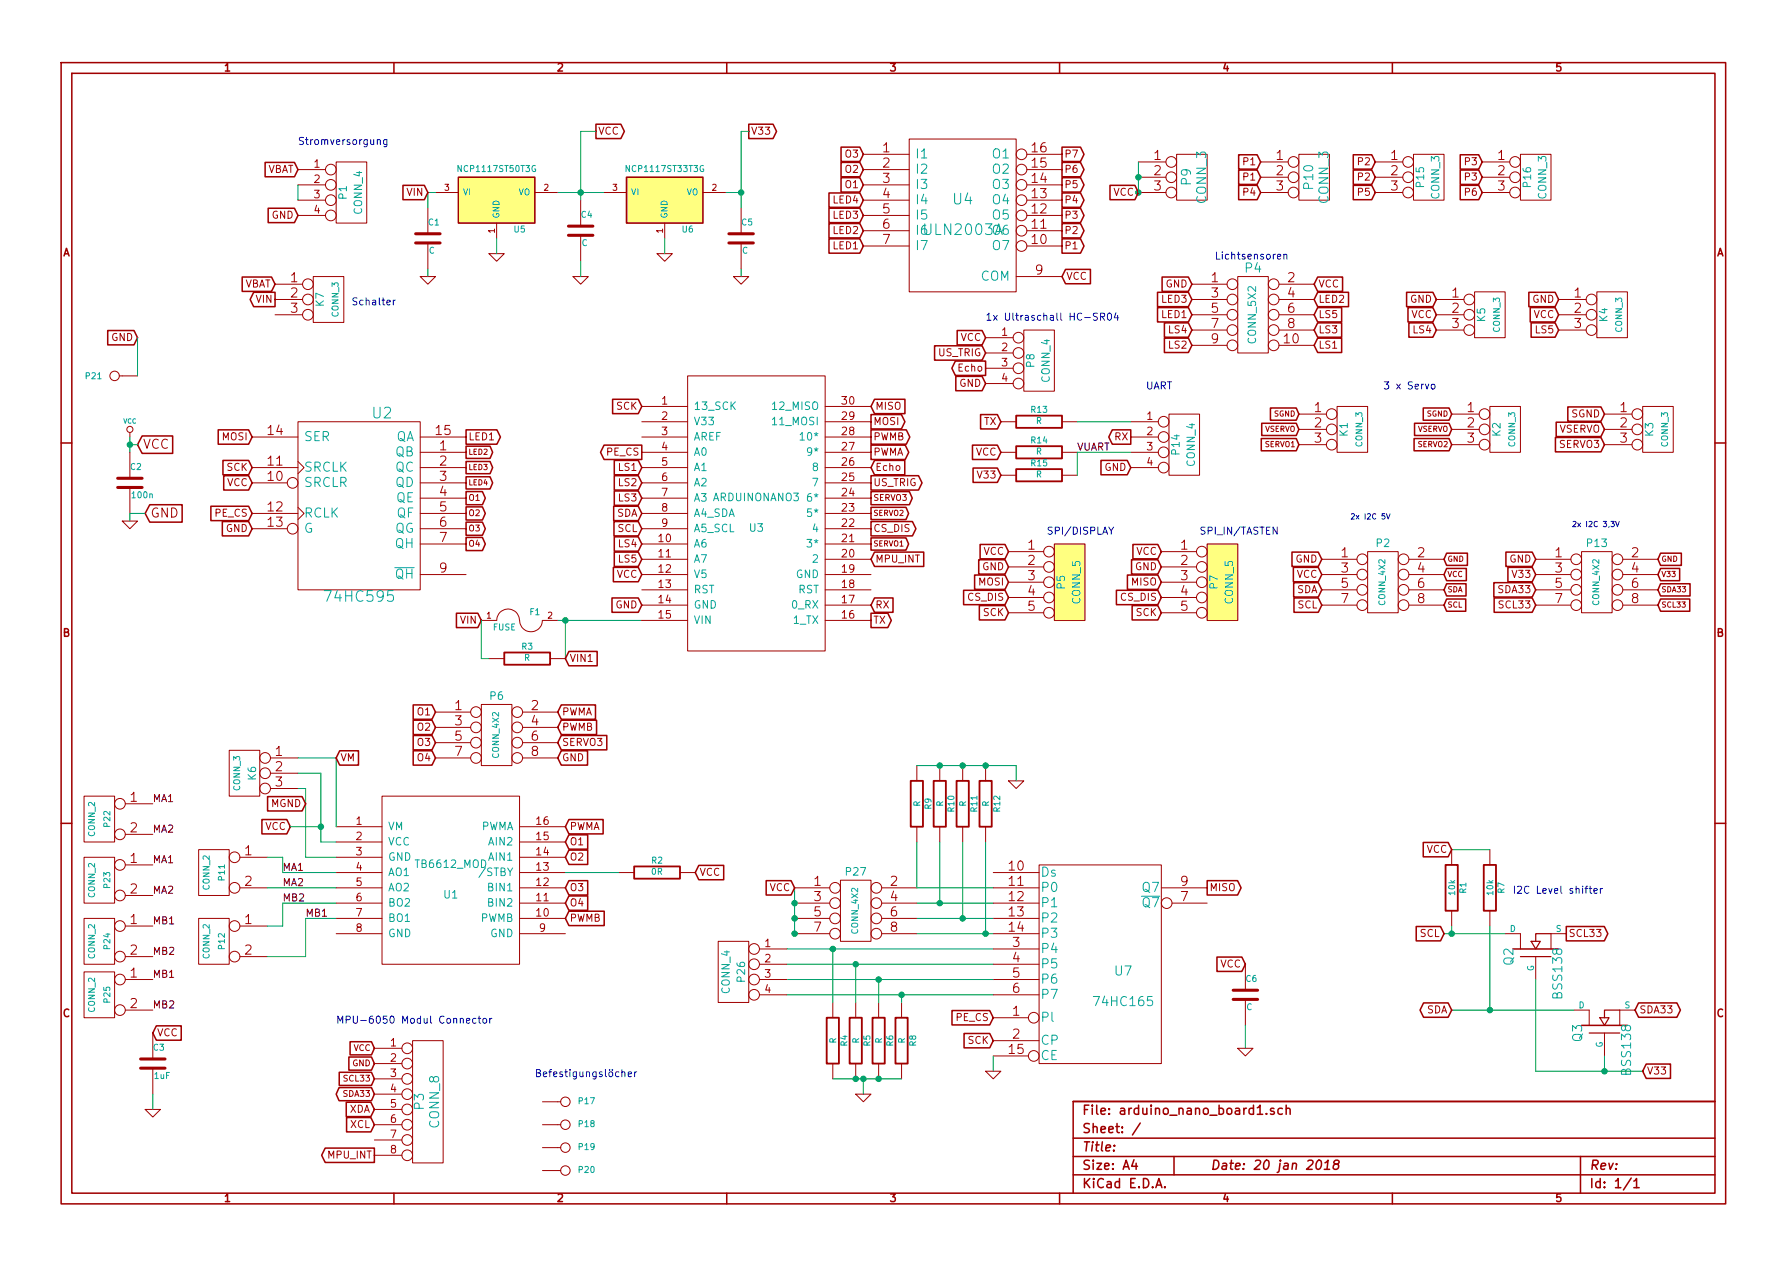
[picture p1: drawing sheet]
<svg xmlns="http://www.w3.org/2000/svg" width="297mm" height="210mm" viewBox="0 0 297 210" stroke-linecap="round" stroke-linejoin="round" font-family="sans-serif">
<defs><g id="words">
<g font-size="2.5" fill="#00a0a0">
<text x="158.4" y="34.1">U4</text>
<text x="153.8" y="39.2">ULN2003A</text>
<text x="61.9" y="69.6">U2</text>
<text x="54.5" y="100.1">74HC595</text>
</g>
<g font-size="2.1" fill="#a00000">
<text x="146.7" y="25.4">1</text>
<text x="146.7" y="27.9">2</text>
<text x="171.6" y="27.9">15</text>
<text x="171.6" y="25.4">16</text>
<text x="191.8" y="26.7">1</text>
<text x="191.8" y="29.2">2</text>
<text x="212.1" y="26.7">1</text>
<text x="212.1" y="29.2">2</text>
<text x="231.2" y="26.7">1</text>
<text x="231.2" y="29.2">2</text>
<text x="249" y="26.7">1</text>
<text x="249" y="29.2">2</text>
<text x="146.7" y="30.5">3</text>
<text x="146.7" y="33">4</text>
<text x="146.7" y="35.6">5</text>
<text x="171.6" y="35.6">12</text>
<text x="171.6" y="33">13</text>
<text x="171.6" y="30.5">14</text>
<text x="191.8" y="31.7">3</text>
<text x="212.1" y="31.7">3</text>
<text x="231.2" y="31.7">3</text>
<text x="249" y="31.7">3</text>
<text x="146.7" y="38.1">6</text>
<text x="146.7" y="40.6">7</text>
<text x="171.6" y="40.6">10</text>
<text x="171.6" y="38.1">11</text>
<text x="48.3" y="47">1</text>
<text x="172.1" y="45.7">9</text>
<text x="201.3" y="47">1</text>
<text x="214" y="47">2</text>
<text x="48.3" y="49.5">2</text>
<text x="48.3" y="52.1">3</text>
<text x="201.3" y="49.5">3</text>
<text x="201.3" y="52.1">5</text>
<text x="214" y="49.5">4</text>
<text x="214" y="52.1">6</text>
<text x="241.4" y="49.5">1</text>
<text x="241.4" y="52.1">2</text>
<text x="261.7" y="49.5">1</text>
<text x="261.7" y="52.1">2</text>
<text x="201.3" y="54.6">7</text>
<text x="201.3" y="57.1">9</text>
<text x="213.5" y="57.1">10</text>
<text x="214" y="54.6">8</text>
<text x="241.4" y="54.6">3</text>
<text x="261.7" y="54.6">3</text>
<text x="218.5" y="68.6">1</text>
<text x="218.5" y="71.1">2</text>
<text x="243.9" y="68.6">1</text>
<text x="243.9" y="71.1">2</text>
<text x="269.3" y="68.6">1</text>
<text x="269.3" y="71.1">2</text>
<text x="23.8" y="74.7">VCC</text>
<text x="44.6" y="77.5">11</text>
<text x="44.6" y="72.4">14</text>
<text x="72.5" y="72.4">15</text>
<text x="73.1" y="74.9">1</text>
<text x="73.1" y="77.5">2</text>
<text x="218.5" y="73.7">3</text>
<text x="243.9" y="73.7">3</text>
<text x="269.3" y="73.7">3</text>
<text x="44.6" y="80">10</text>
<text x="73.1" y="80">3</text>
<text x="73.1" y="82.5">4</text>
<text x="25" y="86.1">GND</text>
<text x="44.6" y="85.1">12</text>
<text x="44.6" y="87.6">13</text>
<text x="73.1" y="85.1">5</text>
<text x="73.1" y="87.6">6</text>
<text x="73.1" y="90.2">7</text>
<text x="73.1" y="95.2">9</text>
<text x="170.9" y="91.4">1</text>
<text x="170.9" y="94">2</text>
<text x="196.3" y="91.4">1</text>
<text x="196.3" y="94">2</text>
<text x="222.9" y="92.7">1</text>
<text x="222.9" y="95.2">3</text>
<text x="235.6" y="92.7">2</text>
<text x="235.6" y="95.2">4</text>
<text x="258.5" y="92.7">1</text>
<text x="258.5" y="95.2">3</text>
<text x="271.2" y="92.7">2</text>
<text x="271.2" y="95.2">4</text>
<text x="170.9" y="96.5">3</text>
<text x="170.9" y="99.1">4</text>
<text x="170.9" y="101.6">5</text>
<text x="196.3" y="96.5">3</text>
<text x="196.3" y="99.1">4</text>
<text x="196.3" y="101.6">5</text>
<text x="222.9" y="97.8">5</text>
<text x="222.9" y="100.3">7</text>
<text x="235.6" y="97.8">6</text>
<text x="235.6" y="100.3">8</text>
<text x="258.5" y="97.8">5</text>
<text x="258.5" y="100.3">7</text>
<text x="271.2" y="97.8">6</text>
<text x="271.2" y="100.3">8</text>
<text x="75.6" y="118.1">1</text>
<text x="88.3" y="118.1">2</text>
<text x="45.8" y="125.7">1</text>
<text x="75.6" y="120.6">3</text>
<text x="75.6" y="123.2">5</text>
<text x="75.6" y="125.7">7</text>
<text x="88.3" y="120.6">4</text>
<text x="88.3" y="123.2">6</text>
<text x="88.3" y="125.7">8</text>
<text x="45.8" y="128.3">2</text>
<text x="45.8" y="130.8">3</text>
<text x="21.6" y="133.3">1</text>
<text x="21.6" y="143.5">1</text>
<text x="21.6" y="138.4">2</text>
<text x="40.7" y="142.2">1</text>
<text x="21.6" y="148.6">2</text>
<text x="40.7" y="147.3">2</text>
<text x="135.3" y="147.3">1</text>
<text x="135.3" y="149.9">3</text>
<text x="148" y="147.3">2</text>
<text x="148" y="149.9">4</text>
<text x="167.7" y="144.8">10</text>
<text x="167.7" y="147.3">11</text>
<text x="167.7" y="149.9">12</text>
<text x="196.3" y="149.9">7</text>
<text x="196.3" y="147.3">9</text>
<text x="21.6" y="153.7">1</text>
<text x="40.7" y="153.7">1</text>
<text x="135.3" y="152.4">5</text>
<text x="135.3" y="154.9">7</text>
<text x="148" y="152.4">6</text>
<text x="148" y="154.9">8</text>
<text x="167.7" y="152.4">13</text>
<text x="167.7" y="154.9">14</text>
<text x="21.6" y="158.7">2</text>
<text x="40.7" y="158.7">2</text>
<text x="168.3" y="157.5">3</text>
<text x="168.3" y="160">4</text>
<text x="21.6" y="162.6">1</text>
<text x="21.6" y="167.6">2</text>
<text x="168.3" y="162.6">5</text>
<text x="168.3" y="165.1">6</text>
<text x="168.3" y="168.9">1</text>
<text x="168.3" y="172.7">2</text>
<text x="167.7" y="175.3">15</text>
<text x="179.9" y="185.4">File: arduino_nano_board1.sch</text>
<text x="179.9" y="191.5">Title:</text>
<text x="179.9" y="188.4">Sheet: /</text>
<text x="179.9" y="197.6">KiCad E.D.A.</text>
<text x="179.9" y="194.5">Size: A4</text>
<text x="201.2" y="194.5">Date: 20 jan 2018</text>
<text x="264.2" y="194.5">Rev:</text>
<text x="264.2" y="197.6">Id: 1/1</text>
</g>
<g font-size="2.1" fill="#00a0a0">
<text x="152.1" y="26.4">I1</text>
<text x="152.1" y="29">I2</text>
<text x="165.1" y="29">O2</text>
<text x="165.1" y="26.4">O1</text>
<text x="152.1" y="31.5">I3</text>
<text x="152.1" y="34">I4</text>
<text x="165.1" y="34">O4</text>
<text x="165.1" y="31.5">O3</text>
<text x="198" y="30.7" transform="rotate(-90 198 30.7)">P9</text>
<text x="200.6" y="33.8" transform="rotate(-90 200.6 33.8)">CONN_3</text>
<text x="218.4" y="31.3" transform="rotate(-90 218.4 31.3)">P10</text>
<text x="220.9" y="33.8" transform="rotate(-90 220.9 33.8)">CONN_3</text>
<text x="152.1" y="36.6">I5</text>
<text x="152.1" y="39.1">I6</text>
<text x="152.1" y="41.7">I7</text>
<text x="165.1" y="41.7">O7</text>
<text x="165.1" y="39.1">O6</text>
<text x="165.1" y="36.6">O5</text>
<text x="162.9" y="46.7">COM</text>
<text x="207" y="45.4">P4</text>
<text x="50.5" y="73.4">SER</text>
<text x="65.7" y="75.9">QB</text>
<text x="65.7" y="73.4">QA</text>
<text x="50.5" y="81">SRCLR</text>
<text x="50.5" y="78.5">SRCLK</text>
<text x="65.7" y="78.5">QC</text>
<text x="65.7" y="81">QD</text>
<text x="65.8" y="83.6">QE</text>
<text x="50.5" y="86.1">RCLK</text>
<text x="50.5" y="88.6">G</text>
<text x="65.5" y="88.6">QG</text>
<text x="65.9" y="86.1">QF</text>
<text x="65.7" y="91.2">QH</text>
<text x="65.7" y="96.3">QH</text>
<text x="173" y="145.8">Ds</text>
<text x="173" y="148.3">P0</text>
<text x="190" y="148.3">Q7</text>
<text x="173" y="150.9">P1</text>
<text x="173" y="153.4">P2</text>
<text x="173" y="156">P3</text>
<text x="190" y="150.9">Q7</text>
<text x="173" y="158.5">P4</text>
<text x="173" y="161">P5</text>
<text x="251.6" y="160.4" transform="rotate(-90 251.6 160.4)">Q2</text>
<text x="173" y="163.6">P6</text>
<text x="173" y="166.1">P7</text>
<text x="182.2" y="167.3">74HC165</text>
<text x="185.3" y="162.2">U7</text>
<text x="259.8" y="165.8" transform="rotate(-90 259.8 165.8)">BSS138</text>
<text x="173" y="169.9">Pl</text>
<text x="173" y="173.7">CP</text>
<text x="263.1" y="173.1" transform="rotate(-90 263.1 173.1)">Q3</text>
<text x="173" y="176.3">CE</text>
<text x="271.2" y="178.5" transform="rotate(-90 271.2 178.5)">BSS138</text>
<text x="70.5" y="184.4" transform="rotate(-90 70.5 184.4)">P3</text>
<text x="73.1" y="187.4" transform="rotate(-90 73.1 187.4)">CONN_8</text>
</g>
<g font-size="1.8" fill="#a00000">
<text x="37.3" y="11.9">1</text>
<text x="92.7" y="11.9">2</text>
<text x="148" y="11.9">3</text>
<text x="203.3" y="11.9">4</text>
<text x="258.6" y="11.9">5</text>
<text x="52.2" y="27.9">1</text>
<text x="52.2" y="30.5">2</text>
<text x="52.2" y="33">3</text>
<text x="52.2" y="35.6">4</text>
<text x="10.4" y="42.7">A</text>
<text x="285.3" y="42.7">A</text>
<text x="166.5" y="55.9">1</text>
<text x="166.5" y="58.4">2</text>
<text x="166.5" y="61">3</text>
<text x="166.5" y="63.5">4</text>
<text x="110" y="67.3">1</text>
<text x="110" y="69.8">2</text>
<text x="140" y="67.3">30</text>
<text x="140" y="69.8">29</text>
<text x="190.7" y="69.8">1</text>
<text x="110" y="72.4">3</text>
<text x="110" y="74.9">4</text>
<text x="110" y="77.5">5</text>
<text x="140" y="77.5">26</text>
<text x="140" y="74.9">27</text>
<text x="140" y="72.4">28</text>
<text x="190.7" y="72.4">2</text>
<text x="190.7" y="74.9">3</text>
<text x="190.7" y="77.5">4</text>
<text x="110" y="80">6</text>
<text x="110" y="82.5">7</text>
<text x="140" y="82.5">24</text>
<text x="140" y="80">25</text>
<text x="110" y="85.1">8</text>
<text x="110" y="87.6">9</text>
<text x="140" y="87.6">22</text>
<text x="140" y="85.1">23</text>
<text x="109.5" y="90.2">10</text>
<text x="109.5" y="92.7">11</text>
<text x="109.5" y="95.2">12</text>
<text x="140" y="92.7">20</text>
<text x="140" y="90.2">21</text>
<text x="140" y="95.2">19</text>
<text x="109.5" y="97.8">13</text>
<text x="109.5" y="100.3">14</text>
<text x="140" y="100.3">17</text>
<text x="140" y="97.8">18</text>
<text x="10.4" y="105.9">B</text>
<text x="109.5" y="102.9">15</text>
<text x="140" y="102.9">16</text>
<text x="285.3" y="105.9">B</text>
<text x="59.2" y="137.2">1</text>
<text x="89.2" y="137.2">16</text>
<text x="59.2" y="139.7">2</text>
<text x="59.2" y="142.2">3</text>
<text x="89.2" y="142.2">14</text>
<text x="89.2" y="139.7">15</text>
<text x="59.2" y="144.8">4</text>
<text x="59.2" y="147.3">5</text>
<text x="59.2" y="149.9">6</text>
<text x="89.2" y="149.9">11</text>
<text x="89.2" y="147.3">12</text>
<text x="89.2" y="144.8">13</text>
<text x="59.2" y="152.4">7</text>
<text x="59.2" y="154.9">8</text>
<text x="89.2" y="152.4">10</text>
<text x="89.7" y="154.9">9</text>
<text x="127.2" y="157.5">1</text>
<text x="127.2" y="160">2</text>
<text x="127.2" y="162.6">3</text>
<text x="127.2" y="165.1">4</text>
<text x="10.4" y="169.1">C</text>
<text x="64.9" y="174">1</text>
<text x="285.3" y="169.1">C</text>
<text x="64.9" y="176.5">2</text>
<text x="64.9" y="179.1">3</text>
<text x="64.9" y="181.6">4</text>
<text x="64.9" y="184.1">5</text>
<text x="64.9" y="186.7">6</text>
<text x="64.9" y="189.2">7</text>
<text x="64.9" y="191.8">8</text>
<text x="37.3" y="199.8">1</text>
<text x="92.7" y="199.8">2</text>
<text x="148" y="199.8">3</text>
<text x="203.3" y="199.8">4</text>
<text x="258.6" y="199.8">5</text>
</g>
<g font-size="1.8" fill="#00a0a0">
<text x="57.7" y="33.1" transform="rotate(-90 57.7 33.1)">P1</text>
<text x="60.2" y="35.6" transform="rotate(-90 60.2 35.6)">CONN_4</text>
<text x="236.8" y="31" transform="rotate(-90 236.8 31)">P15</text>
<text x="239.3" y="33" transform="rotate(-90 239.3 33)">CONN_3</text>
<text x="254.6" y="31" transform="rotate(-90 254.6 31)">P16</text>
<text x="257.1" y="33" transform="rotate(-90 257.1 33)">CONN_3</text>
<text x="53.9" y="50.9" transform="rotate(-90 53.9 50.9)">K7</text>
<text x="246.9" y="53.4" transform="rotate(-90 246.9 53.4)">K5</text>
<text x="267.3" y="53.4" transform="rotate(-90 267.3 53.4)">K4</text>
<text x="208.8" y="57" transform="rotate(-90 208.8 57)">CONN_5X2</text>
<text x="172" y="61" transform="rotate(-90 172 61)">P8</text>
<text x="174.5" y="63.5" transform="rotate(-90 174.5 63.5)">CONN_4</text>
<text x="115.3" y="68.2">13_SCK</text>
<text x="115.3" y="70.7">V33</text>
<text x="128.7" y="68.2">12_MISO</text>
<text x="128.7" y="70.7">11_MOSI</text>
<text x="115.3" y="73.3">AREF</text>
<text x="115.3" y="75.8">A0</text>
<text x="133.5" y="73.3">10*</text>
<text x="134.5" y="75.8">9*</text>
<text x="196.1" y="75.5" transform="rotate(-90 196.1 75.5)">P14</text>
<text x="198.7" y="77.5" transform="rotate(-90 198.7 77.5)">CONN_4</text>
<text x="224.1" y="72.5" transform="rotate(-90 224.1 72.5)">K1</text>
<text x="249.5" y="72.5" transform="rotate(-90 249.5 72.5)">K2</text>
<text x="274.9" y="72.5" transform="rotate(-90 274.9 72.5)">K3</text>
<text x="115.3" y="78.4">A1</text>
<text x="115.3" y="80.9">A2</text>
<text x="115.3" y="83.4">A3 ARDUINONANO3</text>
<text x="134.5" y="83.4">6*</text>
<text x="135.2" y="80.9">7</text>
<text x="135.2" y="78.4">8</text>
<text x="115.3" y="86">A4_SDA</text>
<text x="115.3" y="88.5">A5_SCL</text>
<text x="124.6" y="88.4">U3</text>
<text x="134.5" y="86">5*</text>
<text x="135.2" y="88.5">4</text>
<text x="115.3" y="91.1">A6</text>
<text x="115.3" y="93.6">A7</text>
<text x="134.5" y="91.1">3*</text>
<text x="135.2" y="93.6">2</text>
<text x="228.8" y="91">P2</text>
<text x="263.9" y="91">P13</text>
<text x="115.3" y="96.1">V5</text>
<text x="115.3" y="98.7">RST</text>
<text x="115.3" y="101.2">GND</text>
<text x="131.7" y="101.2">0_RX</text>
<text x="132.2" y="96.1">GND</text>
<text x="132.6" y="98.7">RST</text>
<text x="177.1" y="97.8" transform="rotate(-90 177.1 97.8)">P5</text>
<text x="179.6" y="100.3" transform="rotate(-90 179.6 100.3)">CONN_5</text>
<text x="202.5" y="97.8" transform="rotate(-90 202.5 97.8)">P7</text>
<text x="205" y="100.3" transform="rotate(-90 205 100.3)">CONN_5</text>
<text x="115.3" y="103.8">VIN</text>
<text x="131.9" y="103.8">1_TX</text>
<text x="81.5" y="116.4">P6</text>
<text x="42.6" y="129.6" transform="rotate(-90 42.6 129.6)">K6</text>
<text x="64.5" y="138">VM</text>
<text x="64.5" y="140.6">VCC</text>
<text x="64.5" y="143.1">GND</text>
<text x="79.8" y="138">PWMA</text>
<text x="81.3" y="143.1">AIN1</text>
<text x="81.3" y="140.6">AIN2</text>
<text x="64.5" y="145.7">AO1</text>
<text x="64.5" y="148.2">AO2</text>
<text x="69.2" y="144.3">TB6612_MOD</text>
<text x="73.8" y="149.4">U1</text>
<text x="80.1" y="145.7">/STBY</text>
<text x="81.3" y="148.2">BIN1</text>
<text x="140.7" y="145.6">P27</text>
<text x="64.5" y="150.7">BO2</text>
<text x="64.5" y="153.3">BO1</text>
<text x="64.5" y="155.8">GND</text>
<text x="79.8" y="153.3">PWMB</text>
<text x="81.3" y="150.7">BIN2</text>
<text x="81.4" y="155.8">GND</text>
<text x="121.4" y="165.1" transform="rotate(-90 121.4 165.1)">CONN_4</text>
<text x="123.9" y="163.1" transform="rotate(-90 123.9 163.1)">P26</text>
</g>
<g font-size="1.7" fill="#a00000">
<text x="99.5" y="22.4">VCC</text>
<text x="124.9" y="22.4">V33</text>
<text x="44.3" y="28.8">VBAT</text>
<text x="140.6" y="28.8">O2</text>
<text x="140.6" y="26.2">O3</text>
<text x="176.9" y="28.8">P6</text>
<text x="176.9" y="26.2">P7</text>
<text x="206.8" y="27.5">P1</text>
<text x="225.8" y="27.5">P2</text>
<text x="243.6" y="27.5">P3</text>
<text x="67.6" y="32.6">VIN</text>
<text x="138.5" y="33.9">LED4</text>
<text x="140.6" y="31.3">O1</text>
<text x="176.9" y="33.9">P4</text>
<text x="176.9" y="31.3">P5</text>
<text x="185" y="32.6">VCC</text>
<text x="206.8" y="30">P1</text>
<text x="206.8" y="32.6">P4</text>
<text x="225.8" y="30">P2</text>
<text x="225.8" y="32.6">P5</text>
<text x="243.6" y="32.6">P6</text>
<text x="243.6" y="30">P3</text>
<text x="45.1" y="36.4">GND</text>
<text x="138.5" y="41.5">LED1</text>
<text x="138.5" y="38.9">LED2</text>
<text x="138.5" y="36.4">LED3</text>
<text x="176.9" y="41.5">P1</text>
<text x="176.9" y="38.9">P2</text>
<text x="176.9" y="36.4">P3</text>
<text x="40.5" y="47.8">VBAT</text>
<text x="177.3" y="46.6">VCC</text>
<text x="193.7" y="47.8">GND</text>
<text x="219.2" y="47.8">VCC</text>
<text x="42.5" y="50.4">VIN</text>
<text x="193.1" y="50.4">LED3</text>
<text x="193.1" y="52.9">LED1</text>
<text x="219.2" y="50.4">LED2</text>
<text x="219.2" y="52.9">LS5</text>
<text x="234.3" y="50.4">GND</text>
<text x="234.5" y="52.9">VCC</text>
<text x="254.7" y="50.4">GND</text>
<text x="254.8" y="52.9">VCC</text>
<text x="18.4" y="56.7">GND</text>
<text x="155.9" y="59.3">US_TRIG</text>
<text x="159.6" y="56.7">VCC</text>
<text x="194.3" y="58">LS2</text>
<text x="194.3" y="55.4">LS4</text>
<text x="219.2" y="58">LS1</text>
<text x="219.2" y="55.4">LS3</text>
<text x="235" y="55.4">LS4</text>
<text x="255.3" y="55.4">LS5</text>
<text x="159.4" y="61.8">Echo</text>
<text x="159.4" y="64.3">GND</text>
<text x="102.4" y="68.1">SCK</text>
<text x="145.2" y="70.7">MOSI</text>
<text x="145.5" y="68.1">MISO</text>
<text x="163.5" y="70.7">TX</text>
<text x="259" y="72">VSERVO</text>
<text x="261.2" y="69.4">SGND</text>
<text x="36.9" y="73.2">MOSI</text>
<text x="77.9" y="73.2">LED1</text>
<text x="100.8" y="75.8">PE_CS</text>
<text x="145.2" y="75.8">PWMA</text>
<text x="145.2" y="73.2">PWMB</text>
<text x="162.1" y="75.8">VCC</text>
<text x="185.2" y="73.2">RX</text>
<text x="259.2" y="74.5">SERVO3</text>
<text x="37.7" y="80.8">VCC</text>
<text x="37.7" y="78.3">SCK</text>
<text x="102.9" y="78.3">LS1</text>
<text x="102.9" y="80.8">LS2</text>
<text x="102.9" y="83.4">LS3</text>
<text x="145.2" y="80.8">US_TRIG</text>
<text x="145.5" y="78.3">Echo</text>
<text x="162.7" y="79.6">V33</text>
<text x="183.5" y="78.3">GND</text>
<text x="35.7" y="85.9">PE_CS</text>
<text x="37.5" y="88.5">GND</text>
<text x="102.4" y="85.9">SDA</text>
<text x="102.6" y="88.5">SCL</text>
<text x="145.2" y="88.5">CS_DIS</text>
<text x="102.9" y="93.5">LS5</text>
<text x="102.9" y="91">LS4</text>
<text x="145.5" y="93.5">MPU_INT</text>
<text x="163.2" y="94.8">GND</text>
<text x="163.4" y="92.3">VCC</text>
<text x="188.6" y="94.8">GND</text>
<text x="188.8" y="92.3">VCC</text>
<text x="215.3" y="93.5">GND</text>
<text x="250.9" y="93.5">GND</text>
<text x="102.3" y="101.2">GND</text>
<text x="102.4" y="96.1">VCC</text>
<text x="145.5" y="101.2">RX</text>
<text x="160.9" y="99.9">CS_DIS</text>
<text x="162.7" y="97.4">MOSI</text>
<text x="186.3" y="99.9">CS_DIS</text>
<text x="188.1" y="97.4">MISO</text>
<text x="215.5" y="98.6">SDA</text>
<text x="215.5" y="96.1">VCC</text>
<text x="215.6" y="101.2">SCL</text>
<text x="249.2" y="98.6">SDA33</text>
<text x="249.4" y="101.2">SCL33</text>
<text x="251.6" y="96.1">V33</text>
<text x="76.5" y="103.7">VIN</text>
<text x="145.2" y="103.7">TX</text>
<text x="163.4" y="102.4">SCK</text>
<text x="188.8" y="102.4">SCK</text>
<text x="94.7" y="110.1">VIN1</text>
<text x="69.4" y="118.9">O1</text>
<text x="93.4" y="118.9">PWMA</text>
<text x="69.4" y="121.5">O2</text>
<text x="69.4" y="124">O3</text>
<text x="93.4" y="124">SERVO3</text>
<text x="93.4" y="121.5">PWMB</text>
<text x="56.6" y="126.6">VM</text>
<text x="69.4" y="126.6">O4</text>
<text x="93.4" y="126.6">GND</text>
<text x="44" y="138">VCC</text>
<text x="45" y="134.2">MGND</text>
<text x="94.7" y="138">PWMA</text>
<text x="94.7" y="143.1">O2</text>
<text x="94.7" y="140.5">O1</text>
<text x="237.1" y="141.8">VCC</text>
<text x="94.7" y="148.2">O3</text>
<text x="116.3" y="145.6">VCC</text>
<text x="127.8" y="148.2">VCC</text>
<text x="201.1" y="148.2">MISO</text>
<text x="94.7" y="150.7">O4</text>
<text x="94.7" y="153.2">PWMB</text>
<text x="236" y="155.8">SCL</text>
<text x="260.8" y="155.8">SCL33</text>
<text x="202.8" y="160.9">VCC</text>
<text x="26.1" y="172.3">VCC</text>
<text x="158.9" y="169.7">PE_CS</text>
<text x="160.9" y="173.6">SCK</text>
<text x="237.1" y="168.5">SDA</text>
<text x="272.5" y="168.5">SDA33</text>
<text x="273.8" y="178.6">V33</text>
<text x="58" y="185">XDA</text>
<text x="58.2" y="187.5">XCL</text>
<text x="54.5" y="192.6">MPU_INT</text>
</g>
<g font-size="1.7" fill="#00f">
<text x="49.5" y="24.1">Stromversorgung</text>
<text x="201.9" y="43.2">Lichtsensoren</text>
<text x="58.4" y="50.8">Schalter</text>
<text x="163.8" y="53.3">1x Ultraschall HC-SR04</text>
<text x="190.5" y="64.8">UART</text>
<text x="231.4" y="64.8">3 x Servo</text>
<text x="174" y="88.9">SPI/DISPLAY</text>
<text x="199.4" y="88.9">SPI_IN/TASTEN</text>
<text x="251.5" y="148.6">I2C Level shifter</text>
<text x="55.9" y="170.2">MPU-6050 Modul Connector</text>
<text x="88.9" y="179.1">Befestigungslöcher</text>
</g>
<g font-size="1.7">
<text x="179.1" y="74.9">VUART</text>
<text x="25.4" y="133.3">MA1</text>
<text x="25.4" y="138.4">MA2</text>
<text x="25.4" y="143.5">MA1</text>
<text x="25.4" y="148.6">MA2</text>
<text x="47" y="144.8">MA1</text>
<text x="47" y="147.3">MA2</text>
<text x="47" y="149.9">MB2</text>
<text x="25.4" y="153.7">MB1</text>
<text x="50.8" y="152.4">MB1</text>
<text x="25.4" y="158.7">MB2</text>
<text x="25.4" y="162.6">MB1</text>
<text x="25.4" y="167.6">MB2</text>
</g>
<g font-size="1.4" fill="#00a0a0">
<text x="76.4" y="28.6">NCP1117ST50T3G</text>
<text x="104.4" y="28.6">NCP1117ST33T3G</text>
<text x="77" y="32.5">VI</text>
<text x="86.1" y="32.5">VO</text>
<text x="104.9" y="32.5">VI</text>
<text x="114" y="32.5">VO</text>
<text x="71.2" y="37.5">C1</text>
<text x="83.1" y="36.3" transform="rotate(-90 83.1 36.3)">GND</text>
<text x="85.5" y="38.7">U5</text>
<text x="96.6" y="36.2">C4</text>
<text x="96.7" y="40.9">C</text>
<text x="111" y="36.3" transform="rotate(-90 111 36.3)">GND</text>
<text x="113.4" y="38.7">U6</text>
<text x="123.3" y="37.5">C5</text>
<text x="71.3" y="42.2">C</text>
<text x="123.3" y="42.2">C</text>
<text x="56.3" y="52.6" transform="rotate(-90 56.3 52.6)">CONN_3</text>
<text x="249.4" y="55.2" transform="rotate(-90 249.4 55.2)">CONN_3</text>
<text x="269.7" y="55.2" transform="rotate(-90 269.7 55.2)">CONN_3</text>
<text x="14.3" y="63.1">P21</text>
<text x="171.4" y="68.7">R13</text>
<text x="172.2" y="70.5">R</text>
<text x="171.4" y="73.7">R14</text>
<text x="171.4" y="77.5">R15</text>
<text x="172.2" y="75.6">R</text>
<text x="226.5" y="74.2" transform="rotate(-90 226.5 74.2)">CONN_3</text>
<text x="251.9" y="74.2" transform="rotate(-90 251.9 74.2)">CONN_3</text>
<text x="277.3" y="74.2" transform="rotate(-90 277.3 74.2)">CONN_3</text>
<text x="21.7" y="78.2">C2</text>
<text x="22" y="82.8">100n</text>
<text x="172.2" y="79.4">R</text>
<text x="230.3" y="100.5" transform="rotate(-90 230.3 100.5)">CONN_4X2</text>
<text x="265.9" y="100.5" transform="rotate(-90 265.9 100.5)">CONN_4X2</text>
<text x="81.9" y="104.8">FUSE</text>
<text x="88.1" y="102.3">F1</text>
<text x="86.7" y="108">R3</text>
<text x="87.1" y="109.9">R</text>
<text x="83" y="125.9" transform="rotate(-90 83 125.9)">CONN_4X2</text>
<text x="40" y="131.4" transform="rotate(-90 40 131.4)">CONN_3</text>
<text x="18.4" y="137.4" transform="rotate(-90 18.4 137.4)">P22</text>
<text x="153" y="134.1" transform="rotate(-90 153 134.1)">R</text>
<text x="154.9" y="134.5" transform="rotate(-90 154.9 134.5)">R9</text>
<text x="156.8" y="134.1" transform="rotate(-90 156.8 134.1)">R</text>
<text x="158.7" y="134.9" transform="rotate(-90 158.7 134.9)">R10</text>
<text x="160.6" y="134.1" transform="rotate(-90 160.6 134.1)">R</text>
<text x="162.5" y="134.9" transform="rotate(-90 162.5 134.9)">R11</text>
<text x="164.4" y="134.1" transform="rotate(-90 164.4 134.1)">R</text>
<text x="166.3" y="134.9" transform="rotate(-90 166.3 134.9)">R12</text>
<text x="15.8" y="139" transform="rotate(-90 15.8 139)">CONN_2</text>
<text x="108.3" y="143.6">R2</text>
<text x="15.8" y="149.2" transform="rotate(-90 15.8 149.2)">CONN_2</text>
<text x="18.4" y="147.5" transform="rotate(-90 18.4 147.5)">P23</text>
<text x="34.9" y="147.9" transform="rotate(-90 34.9 147.9)">CONN_2</text>
<text x="37.4" y="146.3" transform="rotate(-90 37.4 146.3)">P11</text>
<text x="108.3" y="145.4">0R</text>
<text x="241.9" y="148.7" transform="rotate(-90 241.9 148.7)">10k</text>
<text x="243.8" y="148.5" transform="rotate(-90 243.8 148.5)">R1</text>
<text x="248.3" y="148.7" transform="rotate(-90 248.3 148.7)">10k</text>
<text x="250.1" y="148.5" transform="rotate(-90 250.1 148.5)">R7</text>
<text x="142.7" y="155.1" transform="rotate(-90 142.7 155.1)">CONN_4X2</text>
<text x="251" y="154.9">D</text>
<text x="258.6" y="154.9">S</text>
<text x="15.8" y="159.3" transform="rotate(-90 15.8 159.3)">CONN_2</text>
<text x="18.4" y="157.7" transform="rotate(-90 18.4 157.7)">P24</text>
<text x="34.9" y="159.3" transform="rotate(-90 34.9 159.3)">CONN_2</text>
<text x="37.4" y="157.7" transform="rotate(-90 37.4 157.7)">P12</text>
<text x="255" y="161.4" transform="rotate(-90 255 161.4)">G</text>
<text x="18.4" y="166.6" transform="rotate(-90 18.4 166.6)">P25</text>
<text x="207.1" y="163.2">C6</text>
<text x="207.2" y="167.9">C</text>
<text x="262.4" y="167.6">D</text>
<text x="270.1" y="167.6">S</text>
<text x="15.8" y="168.2" transform="rotate(-90 15.8 168.2)">CONN_2</text>
<text x="139" y="173.5" transform="rotate(-90 139 173.5)">R</text>
<text x="140.9" y="173.9" transform="rotate(-90 140.9 173.9)">R4</text>
<text x="142.8" y="173.5" transform="rotate(-90 142.8 173.5)">R</text>
<text x="144.7" y="173.9" transform="rotate(-90 144.7 173.9)">R5</text>
<text x="146.7" y="173.5" transform="rotate(-90 146.7 173.5)">R</text>
<text x="148.5" y="173.9" transform="rotate(-90 148.5 173.9)">R6</text>
<text x="150.5" y="173.5" transform="rotate(-90 150.5 173.5)">R</text>
<text x="152.3" y="173.9" transform="rotate(-90 152.3 173.9)">R8</text>
<text x="25.5" y="174.7">C3</text>
<text x="25.7" y="179.4">1uF</text>
<text x="266.4" y="174.1" transform="rotate(-90 266.4 174.1)">G</text>
<text x="96.2" y="183.6">P17</text>
<text x="96.2" y="187.4">P18</text>
<text x="96.2" y="191.2">P19</text>
<text x="96.2" y="195">P20</text>
</g>
<g font-size="1.4" fill="#a00000">
<text x="73.9" y="31.7">3</text>
<text x="90.4" y="31.7">2</text>
<text x="101.9" y="31.7">3</text>
<text x="118.4" y="31.7">2</text>
<text x="82.3" y="38.7" transform="rotate(-90 82.3 38.7)">1</text>
<text x="110.2" y="38.7" transform="rotate(-90 110.2 38.7)">1</text>
<text x="77.9" y="83.3">O1</text>
<text x="145.2" y="83.3">SERVO3</text>
<text x="77.9" y="85.8">O2</text>
<text x="77.9" y="88.4">O3</text>
<text x="77.9" y="90.9">O4</text>
<text x="80.9" y="102.9">1</text>
<text x="91.1" y="102.9">2</text>
<text x="57.3" y="179.8">SCL33</text>
<text x="58.5" y="177.3">GND</text>
<text x="58.7" y="174.7">VCC</text>
<text x="57.1" y="182.3">SDA33</text>
</g>
<g font-size="1.2" fill="#a00000">
<text x="210.2" y="71.8">VSERVO</text>
<text x="211.7" y="69.3">SGND</text>
<text x="235.6" y="71.8">VSERVO</text>
<text x="237.1" y="69.3">SGND</text>
<text x="77.9" y="75.6">LED2</text>
<text x="210.3" y="74.3">SERVO1</text>
<text x="235.7" y="74.3">SERVO2</text>
<text x="77.9" y="80.7">LED4</text>
<text x="77.9" y="78.2">LED3</text>
<text x="145.2" y="85.8">SERVO2</text>
<text x="145.2" y="90.9">SERVO1</text>
<text x="240.6" y="93.4">GND</text>
<text x="240.6" y="95.9">VCC</text>
<text x="276.2" y="93.4">GND</text>
<text x="276.2" y="95.9">V33</text>
<text x="240.6" y="98.5">SDA</text>
<text x="240.6" y="101">SCL</text>
<text x="276.2" y="98.5">SDA33</text>
<text x="276.2" y="101">SCL33</text>
</g>
<g font-size="1.2" fill="#00f">
<text x="225.6" y="86.4">2x I2C 5V</text>
<text x="262.7" y="87.6">2x I2C 3,3V</text>
</g>
<text font-size="1.1" fill="#00a0a0" x="20.5" y="70.4">VCC</text>
</g></defs>
<g fill="none" stroke="#a00000" stroke-width=".25">
<path d="M10.2 10.4h276.6v189.7h-276.6zM11.9 12.2h273.2v186.1h-273.2zM65.5 10.4v1.8M120.8 10.4v1.8M176.1 10.4v1.8M231.4 10.4v1.8M44.1 27h4.8l.6 1.2-.6 1.2h-4.8zM44.6 34.6h4.3l.6 1.2-.6 1.2h-4.3zM67 30.8h3.5l.6 1.2-.6 1.2h-3.5zM76.2 29.5h12.7v7.6h-12.7zM99.1 20.6h4.1l.6 1.2-.6 1.2h-4.1zM104.1 29.5h12.7v7.6h-12.7z"/>
<path d="M124.5 20.6h4l.6 1.2-.6 1.2h-4zM137.8 39.7h5.1l.6 1.2-.6 1.2h-5.1zM137.8 37.2h5.1l.6 1.1-.6 1.2h-5.1zM137.8 34.6h5.1l.6 1.2-.6 1.2h-5.1zM137.8 32.1h5.1l.6 1.2-.6 1.2h-5.1zM139.8 29.5h3.1l.6 1.2-.6 1.2h-3.1zM139.8 27h3.1l.6 1.2-.6 1.2h-3.1zM139.8 24.5h3.1l.6 1.1-.6 1.2h-3.1zM176.5 39.7h3.1l.6 1.2-.6 1.2h-3.1zM176.5 37.2h3.1l.6 1.1-.6 1.2h-3.1zM176.5 34.6h3.1l.6 1.2-.6 1.2h-3.1zM176.5 32.1h3.1l.6 1.2-.6 1.2h-3.1z"/>
<path d="M176.5 29.5h3.1l.6 1.2-.6 1.2h-3.1zM176.5 27h3.1l.6 1.2-.6 1.2h-3.1zM176.5 24.5h3.1l.6 1.1-.6 1.2h-3.1zM184.5 30.8h4.1l.6 1.2-.6 1.2h-4.1zM205.9 25.7h3.1l.5 1.2-.5 1.2h-3.1zM205.9 28.3h3.1l.5 1.2-.5 1.2h-3.1zM205.9 30.8h3.1l.5 1.2-.5 1.2h-3.1zM224.9 25.7h3.1l.6 1.2-.6 1.2h-3.1zM224.9 28.3h3.1l.6 1.2-.6 1.2h-3.1zM224.9 30.8h3.1l.6 1.2-.6 1.2h-3.1zM242.7 30.8h3.1l.6 1.2-.6 1.2h-3.1zM242.7 28.3h3.1l.6 1.2-.6 1.2h-3.1z"/>
<path d="M242.7 25.7h3.1l.6 1.2-.6 1.2h-3.1zM17.9 54.9h4.4l.6 1.2-.6 1.2h-4.4zM40.3 46h4.8l.6 1.2-.6 1.2h-4.8zM42.2 48.6h3.5v2.4h-3.5l-.6-1.2zM155.3 57.5h7.9l.6 1.2-.6 1.2h-7.9zM159.1 54.9h4.1l.6 1.2-.6 1.2h-4.1zM177.1 44.8h4.2v2.4h-4.2l-.6-1.2zM192.4 48.6h5.1l.6 1.2-.6 1.2h-5.1zM192.4 51.1h5.1l.6 1.2-.6 1.2h-5.1zM193.2 46h4.3l.6 1.2-.6 1.2h-4.3zM193.5 56.2h4l.6 1.2-.6 1.2h-4zM193.5 53.7h4l.6 1.2-.6 1.2h-4z"/>
<path d="M219 46h4.2v2.4h-4.2l-.6-1.2zM219 48.6h5.2v2.4h-5.2l-.6-1.2zM219 56.2h4v2.4h-4l-.6-1.2zM219 53.7h4v2.4h-4l-.6-1.2zM219 51.1h4v2.4h-4l-.6-1.2zM233.8 48.6h4.4l.6 1.2-.6 1.2h-4.4zM234 51.1h4.2l.6 1.2-.6 1.2h-4.2zM234.2 53.7h4l.6 1.2-.6 1.2h-4zM254.1 48.6h4.4l.6 1.2-.6 1.2h-4.4zM254.4 51.1h4.1l.6 1.2-.6 1.2h-4.1zM254.5 53.7h4l.6 1.2-.6 1.2h-4zM10.2 73.6h1.7"/>
<path d="M23.6 72.5h5.1v2.9h-5.1l-.7-1.5zM36.3 71.4h5l.6 1.2-.6 1.2h-5zM37.1 76.5h4.2l.6 1.2-.6 1.2h-4.2zM37.2 79.1h4.1l.6 1.2-.6 1.2h-4.1zM77.5 79.2h4l.4 1.1-.4 1h-4zM77.5 76.7h4l.4 1-.4 1h-4zM77.5 74.2h4l.4 1-.4 1h-4zM77.5 71.4h5.1l.6 1.2-.6 1.2h-5.1zM100.4 74h6.3v2.4h-6.3l-.6-1.2zM101.8 66.4h4.3l.6 1.2-.6 1.2h-4.3zM102.1 76.5h4l.6 1.2-.6 1.2h-4zM102.1 79.1h4l.6 1.2-.6 1.2h-4z"/>
<path d="M144.8 68.9h5l.6 1.2-.6 1.2h-5zM144.8 79.1h7.9l.6 1.2-.6 1.2h-7.9zM144.8 74h5.7l.6 1.2-.6 1.2h-5.7zM144.8 71.4h5.8l.6 1.2-.6 1.2h-5.8zM145.4 66.4h5v2.4h-5l-.6-1.2zM145.4 76.5h5v2.4h-5l-.6-1.2zM158.8 60h5v2.4h-5l-.6-1.2zM158.9 62.6h4.3l.6 1.1-.6 1.2h-4.3zM161.6 74h4.2l.6 1.2-.6 1.2h-4.2zM161.7 77.8h4.1l.6 1.2-.6 1.2h-4.1zM163 68.9h2.8l.6 1.2-.6 1.2h-2.8zM183 76.5h4.4l.6 1.2-.6 1.2h-4.4z"/>
<path d="M184.9 71.4h3.1v2.4h-3.1l-.6-1.2zM209.7 72.9h5.8l.4 1-.4 1h-5.8zM209.7 70.4h5.8l.4 1-.4 1h-5.8zM211.2 67.8h4.3l.4 1-.4 1h-4.3zM235.1 72.9h5.8l.4 1-.4 1h-5.8zM235.1 70.4h5.8l.4 1-.4 1h-5.8zM236.6 67.8h4.3l.4 1-.4 1h-4.3zM258.5 72.7h7.6l.6 1.2-.6 1.2h-7.6zM258.7 70.2h7.4l.6 1.2-.6 1.2h-7.4zM260.6 67.6h5.5l.6 1.2-.6 1.2h-5.5zM285.1 73.6h1.7M24.9 83.9h5.4v2.9h-5.4l-.8-1.5z"/>
<path d="M35.1 84.1h6.2l.6 1.2-.6 1.2h-6.2zM37 86.7h4.3l.6 1.2-.6 1.2h-4.3zM77.5 81.7h2.7l.5 1.1-.5 1.1h-2.7zM77.5 84.2h2.7l.5 1.1-.5 1.1h-2.7zM77.5 86.8h2.7l.5 1.1-.5 1.1h-2.7zM77.5 89.3h2.7l.5 1.1-.5 1.1h-2.7zM101.7 99.4h4.4l.6 1.2-.6 1.2h-4.4zM102 94.3h4.1l.6 1.2-.6 1.2h-4.1zM102 84.1h4.1l.6 1.2-.6 1.2h-4.1zM102.1 86.7h4l.6 1.2-.6 1.2h-4zM102.1 91.8h4l.6 1.2-.6 1.2h-4zM102.1 89.2h4l.6 1.2-.6 1.2h-4z"/>
<path d="M102.1 81.6h4l.6 1.2-.6 1.2h-4zM144.8 86.7h6.9l.5 1.2-.5 1.2h-6.9zM144.8 89.4h5.8l.4 1-.4 1h-5.8zM144.8 84.3h5.8l.4 1-.4 1.1h-5.8zM144.8 81.7h6.4l.4 1.1-.4 1.1h-6.4zM145.4 91.8h8.1v2.4h-8.1l-.6-1.2zM145.4 99.4h3v2.4h-3l-.6-1.2zM160.2 98.1h6.9l.5 1.2-.5 1.2h-6.9zM162 95.6h5.1l.5 1.2-.5 1.2h-5.1zM162.7 93h4.4l.5 1.2-.5 1.2h-4.4zM162.9 90.5h4.2l.5 1.2-.5 1.2h-4.2zM185.6 98.1h6.9l.5 1.2-.5 1.2h-6.9z"/>
<path d="M187.4 95.6h5.1l.5 1.2-.5 1.2h-5.1zM188.1 93h4.4l.5 1.2-.5 1.2h-4.4zM188.3 90.5h4.2l.5 1.2-.5 1.2h-4.2zM214.8 91.8h4.3l.6 1.2-.6 1.2h-4.3zM215 94.3h4.1l.6 1.2-.6 1.2h-4.1zM215 96.8h4.1l.6 1.2-.6 1.2h-4.1zM215.1 99.4h4l.6 1.2-.6 1.2h-4zM240.5 91.9h3.4v2.1h-3.4l-.5-1zM240.5 94.5h3.2v2h-3.2l-.5-1zM240.5 97h3.2v2.1h-3.2l-.5-1.1zM240.5 99.6h3.1v2h-3.1l-.5-1zM248.3 96.8h6.4l.6 1.2-.6 1.2h-6.4z"/>
<path d="M248.4 99.4h6.3l.6 1.2-.6 1.2h-6.3zM250.3 91.8h4.4l.6 1.2-.6 1.2h-4.4zM250.6 94.3h4.1l.6 1.2-.6 1.2h-4.1zM276 91.9h3.5v2.1h-3.5l-.4-1zM276 94.5h3.2v2h-3.2l-.4-1zM276 97h4.9v2.1h-4.9l-.4-1.1zM276 99.6h4.9v2h-4.9l-.4-1zM68.7 117.2h3.1l.6 1.2-.6 1.2h-3.1zM68.7 119.7h3.1l.6 1.2-.6 1.2h-3.1zM75.9 101.9h3.5l.6 1.2-.6 1.2h-3.5zM93.3 117.2h5.7v2.4h-5.7l-.6-1.2zM93.3 119.7h5.9v2.4h-5.9l-.6-1.2z"/>
<path d="M94.6 108.3h4.7v2.4h-4.7l-.6-1.2zM144.8 101.9h2.8l.6 1.2-.6 1.2h-2.8zM162.8 100.7h4.3l.5 1.1-.5 1.2h-4.3zM188.2 100.7h4.3l.5 1.1-.5 1.2h-4.3zM10.2 136.8h1.7M43.5 136.2h4.2l.6 1.2-.6 1.2h-4.2zM44.5 132.4h5.7l.6 1.2-.6 1.2h-5.7zM56.5 124.8h3.1v2.4h-3.1l-.6-1.2zM68.7 122.2h3.1l.6 1.2-.6 1.2h-3.1zM68.7 124.8h3.1l.6 1.2-.6 1.2h-3.1zM93.3 124.8h4.4v2.4h-4.4l-.6-1.2zM93.3 122.2h7.6v2.4h-7.6l-.6-1.2z"/>
<path d="M94.6 138.8h3.1v2.3h-3.1l-.6-1.2zM94.6 136.2h5.7v2.4h-5.7l-.6-1.2zM285.1 136.8h1.7M94.6 141.3h3.1v2.4h-3.1l-.6-1.2zM94.6 146.4h3.1v2.4h-3.1l-.6-1.2zM94.6 148.9h3.1v2.4h-3.1l-.6-1.2zM94.6 151.5h5.8v2.3h-5.8l-.6-1.2zM116.2 143.8h4.1v2.4h-4.1l-.6-1.2zM127.4 146.4h4.1l.6 1.2-.6 1.2h-4.1zM200.7 146.4h5l.6 1.2-.6 1.2h-5zM202.3 159.1h4.1l.6 1.2-.6 1.2h-4.1zM235.4 154h4l.6 1.2-.6 1.2h-4z"/>
<path d="M236.6 140h4.1l.6 1.2-.6 1.2h-4.1zM251.5 157.7h7.6M260.3 154h6.4l.6 1.2-.6 1.2h-6.4zM26 170.5h4.1v2.4h-4.1l-.6-1.2zM56.4 178.2h5.3l.5 1.1-.5 1.1h-5.3zM58 175.7h3.7l.5 1.1-.5 1.1h-3.7zM58.2 173.1h3.5l.5 1.1-.5 1.1h-3.5zM158.2 168h6.3l.6 1.2-.6 1.2h-6.3zM160.2 171.8h4.3l.6 1.2-.6 1.2h-4.3zM236.6 166.7h4.1l.6 1.2-.6 1.2h-4.1l-.6-1.2zM262.9 170.4h7.6M272.4 166.7h6.3l.6 1.2-.6 1.2h-6.3l-.6-1.2z"/>
<path d="M273.6 176.9h4.1v2.3h-4.1l-.6-1.2zM54.1 190.8h8.1v2.4h-8.1l-.6-1.2zM56.4 180.8h5.3l.5 1.1-.5 1.1h-5.3l-.5-1.1zM57.6 183.2h4l.6 1.2-.6 1.2h-4zM57.6 185.7h4l.6 1.2-.6 1.2h-4zM65.5 198.3v1.8M120.8 198.3v1.8M176.1 198.3v1.8M178.4 189.2h106.7M178.4 195.3h106.7M178.4 192.2h106.7M185.2 190.4v.1"/>
<path d="M188.5 192.8l-.4 1h1M188.8 193.3v1.1M189.5 186.7l-1.3 1.9M192.1 197.4l.5-1.5 .5 1.5M192.3 197h.7M193.6 197.3v.1M195.1 192.2v3.1M209 185.2h.9M210.5 185.1v.1M211.8 184.3l-.4-.1-.2 .2 .1 .2 .5 .2v.3h-.6M213.2 184.3a.48 .48 0 0 0-.7 0l-.1 .6a.48 .48 0 0 0 .8 .2M213.8 184.3h.1a.36 .36 0 0 1 .6 .1v.8"/>
<path d="M213.8 183.7v1.5M219 193l.4-.2a.88 .88 0 0 1-.4 1.6l-.1-.1a1.14 1.14 0 0 1 .1-1.3zM220.1 194.4h.9M220.2 193.3l.6-.5-.2 1.6M222 193.5l-.3-.3a.47 .47 0 0 1 .4-.4 .47 .47 0 0 1 .5 .3l-.2 .3-.7 .2-.1 .6a.51 .51 0 0 0 .7 .1 .51 .51 0 0 0 .1-.7l-.2-.1M231.4 198.3v1.8M262.7 192.2v6.1M271.1 195.8l-1.3 2M271.6 196.3l.4-.4v1.5M271.6 197.4h.9M285.1 183.1h-106.7v15.2"/>
</g>
<g fill="#ffff80" stroke="#ffff80" stroke-width=".25">
<path d="M175.3 90.4h5v12.7h-5z"/>
<path d="M200.7 90.4h5v12.7h-5z"/>
<path d="M76.2 29.5h12.7v7.6h-12.7z"/>
<path d="M104.1 29.5h12.7v7.6h-12.7z"/>
</g>
<g fill="none" stroke="#a00000" stroke-width=".17">
<path d="M49.5 28.2h4.6M49.5 30.7h4.6M49.5 33.3h4.6M49.5 35.8h4.6M55.9 26.9h5.1v10.2h-5.1zM71.1 34.5v4.4M72.4 32h3.8M82.5 37.1v2.5M88.9 32h3.8M96.5 33.3v4.3M96.5 39.1v4.3M100.3 32h3.8"/>
<path d="M110.5 37.1v2.5M116.8 32h3.8M123.2 34.5v4.4M143.5 28.2h7.6M143.5 30.7h7.6M143.5 33.3h7.6M143.5 35.8h7.6M143.5 25.6h7.6M143.5 38.3h7.6M151.1 23.1h17.8v25.4h-17.8zM170.7 28.2h5.8M170.7 30.7h5.8"/>
<path d="M170.7 33.3h5.8M170.7 35.8h5.8M170.7 25.6h5.8M170.7 38.3h5.8M189.2 26.9h4.6M189.2 29.5h4.6M189.2 32h4.6M195.6 25.6h5.1v7.7h-5.1zM209.5 26.9h4.6M209.5 29.5h4.6M209.5 32h4.6M215.9 25.6h5.1v7.7h-5.1z"/>
<path d="M228.6 26.9h4.6M228.6 29.5h4.6M228.6 32h4.6M234.9 25.6h5.1v7.7h-5.1zM246.4 26.9h4.6M246.4 29.5h4.6M246.4 32h4.6M252.7 25.6h5.1v7.7h-5.1zM45.7 47.2h4.6M45.7 49.8h4.6M45.7 52.3h4.6M52.1 46h5v7.6h-5z"/>
<path d="M69.8 46h2.6l-1.3 1.2zM71.1 40.4v4.3M81.3 42.2h2.5l-1.3 1.2zM95.2 46h2.6l-1.3 1.2zM109.2 42.2h2.6l-1.3 1.2zM121.9 46h2.6l-1.3 1.2zM123.2 40.4v4.3M143.5 40.9h7.6M163.8 56.1h4.6M163.8 58.7h4.6M168.9 46h7.6M170.2 54.9h5.1v10.1h-5.1z"/>
<path d="M170.7 40.9h5.8M198.1 47.2h5.9M198.1 49.8h5.9M198.1 52.3h5.9M198.1 54.9h5.9M198.1 57.4h5.9M205.7 46h5.1v12.7h-5.1zM212.6 47.2h5.8M212.6 49.8h5.8M212.6 52.3h5.8M212.6 54.9h5.8M212.6 57.4h5.8"/>
<path d="M238.8 49.8h4.5M238.8 52.3h4.5M238.8 54.9h4.5M245.1 48.5h5.1v7.6h-5.1zM259.1 49.8h4.6M259.1 52.3h4.6M259.1 54.9h4.6M265.4 48.5h5.1v7.6h-5.1zM19.8 62.5h3.1M21.6 71.9v.7M21.6 75.2v4.3M41.9 77.7h7.6"/>
<path d="M41.9 72.6h7.6M49.5 70.1h20.3v27.9h-20.3zM49.5 76.7l1 1-1 1M69.8 75.2h7.7M69.8 77.7h7.7M69.8 72.6h7.7M106.7 75.2h7.6M106.7 77.7h7.6M106.7 72.6h7.6M106.7 67.6h7.6M106.7 70.1h7.6M114.3 62.5h22.9v45.7h-22.9z"/>
<path d="M137.2 75.2h7.6M137.2 77.7h7.6M137.2 72.6h7.6M137.2 67.6h7.6M137.2 70.1h7.6M163.8 61.2h4.6M163.8 63.7h4.6M166.4 75.2h2.5M166.4 70.1h2.5M166.4 79h2.5M176.5 75.2h2.6M176.5 70.1h2.6"/>
<path d="M176.5 79h2.6M188 75.2h4.5M188 77.7h4.5M188 72.6h4.5M188 70.1h4.5M194.3 68.8h5.1v10.2h-5.1zM215.9 68.8h4.6M215.9 71.4h4.6M215.9 73.9h4.6M222.2 67.6h5.1v7.6h-5.1zM241.3 68.8h4.6M241.3 71.4h4.6"/>
<path d="M241.3 73.9h4.6M247.6 67.6h5.1v7.6h-5.1zM266.7 68.8h4.6M266.7 71.4h4.6M266.7 73.9h4.6M273 67.6h5.1v7.6h-5.1zM20.3 86.6h2.6l-1.3 1.3zM21.6 81v4.3M41.9 80.3h5.9M41.9 85.3h7.6M41.9 87.9h5.9M49.5 84.3l1 1-1 1.1"/>
<path d="M69.8 95.5h7.7M69.8 80.3h7.7M69.8 82.8h7.7M69.8 85.3h7.7M69.8 87.9h7.7M69.8 90.4h7.7M106.7 93h7.6M106.7 95.5h7.6M106.7 98h7.6M106.7 80.3h7.6M106.7 82.8h7.6M106.7 85.3h7.6"/>
<path d="M106.7 87.9h7.6M106.7 90.4h7.6M137.2 93h7.6M137.2 95.5h7.6M137.2 98h7.6M137.2 80.3h7.6M137.2 82.8h7.6M137.2 85.3h7.6M137.2 87.9h7.6M137.2 90.4h7.6M167.6 91.7h5.9M167.6 94.2h5.9"/>
<path d="M167.6 96.8h5.9M167.6 99.3h5.9M175.3 90.4h5v12.7h-5zM193 91.7h5.9M193 94.2h5.9M193 96.8h5.9M193 99.3h5.9M200.7 90.4h5v12.7h-5zM219.7 93h5.9M219.7 95.5h5.9M219.7 98h5.9M227.3 91.7h5.1v10.1h-5.1z"/>
<path d="M234.2 93h5.8M234.2 95.5h5.8M234.2 98h5.8M255.3 93h5.8M255.3 95.5h5.8M255.3 98h5.8M262.9 91.7h5.1v10.1h-5.1zM269.7 93h5.9M269.7 95.5h5.9M269.7 98h5.9M72.4 118.4h5.8M80 117.1h5.1v10.1h-5.1z"/>
<path d="M80 103.1h2.5M81.3 109.5h2.5M82.6 103.1a1.89 1.89 0 0 1 1.9-1.9 1.89 1.89 0 0 1 1.9 1.9M86.4 103.1a1.88 1.88 0 0 0 1.9 1.9 1.88 1.88 0 0 0 1.8-1.9M86.9 118.4h5.8M90.2 103.1h2.5M91.4 109.5h2.6M106.7 100.6h7.6M106.7 103.1h7.6M137.2 100.6h7.6M137.2 103.1h7.6M167.6 101.8h5.9"/>
<path d="M193 101.8h5.9M219.7 100.6h5.9M234.2 100.6h5.8M255.3 100.6h5.8M269.7 100.6h5.9M14 132.3h5v7.6h-5zM20.8 133.6h4.6M20.8 138.7h4.6M38.1 124.7h5.1v7.6h-5.1zM45 126h4.5M45 128.5h4.5M45 131.1h4.5"/>
<path d="M55.9 137.4h7.6M55.9 139.9h7.6M63.5 132.3h22.9v28h-22.9zM72.4 120.9h5.8M72.4 123.4h5.8M72.4 126h5.8M86.4 137.4h7.6M86.4 139.9h7.6M86.9 120.9h5.8M86.9 123.4h5.8M86.9 126h5.8M152.4 127.2v2.6"/>
<path d="M152.4 137.4v2.5M156.2 127.2v2.6M156.2 137.4v2.5M160 127.2v2.6M160 137.4v2.5M163.8 127.2v2.6M163.8 137.4v2.5M167.6 129.8h2.6l-1.3 1.3zM14 152.6h5v7.7h-5zM14 142.5h5v7.6h-5zM20.8 153.9h4.6M20.8 159h4.6"/>
<path d="M20.8 143.8h4.6M20.8 148.8h4.6M33 141.2h5.1v7.6h-5.1zM33 152.6h5.1v7.7h-5.1zM39.9 142.5h4.5M39.9 147.6h4.5M39.9 153.9h4.5M39.9 159h4.5M55.9 155.2h7.6M55.9 142.5h7.6M55.9 145h7.6M55.9 147.6h7.6"/>
<path d="M55.9 150.1h7.6M55.9 152.6h7.6M86.4 155.2h7.6M86.4 142.5h7.6M86.4 145h7.6M86.4 147.6h7.6M86.4 150.1h7.6M86.4 152.6h7.6M102.9 145h2.5M113 145h2.6M119.4 156.5h5.1v10.1h-5.1zM126.2 157.7h4.6"/>
<path d="M132.1 155.2h5.8M132.1 147.6h5.8M132.1 150.1h5.8M132.1 152.6h5.8M139.7 146.3h5.1v10.2h-5.1zM146.6 155.2h5.8M146.6 147.6h5.8M146.6 150.1h5.8M146.6 152.6h5.8M165.1 155.2h7.6M165.1 145h7.6M165.1 147.6h7.6"/>
<path d="M165.1 150.1h7.6M165.1 152.6h7.6M165.1 157.7h7.6M172.7 143.8h20.3v33h-20.3zM193 147.6h7.7M194.8 150.1h5.9M241.3 141.2v2.6M241.3 151.4v2.5M247.6 141.2v2.6M247.6 151.4v2.5M250.2 155.2h2.5v2.5M255.3 159v3.8"/>
<path d="M260.3 155.2h-2.5v2.5M14 161.5h5v7.7h-5zM20.8 167.9h4.6M20.8 162.8h4.6M25.4 171.7v4.3M25.4 177.5v4.4M62.2 174.2h4.6M62.2 176.8h4.6M62.2 179.3h4.6M68.6 173h5.1v20.3h-5.1zM126.2 162.8h4.6M126.2 160.3h4.6"/>
<path d="M126.2 165.3h4.6M138.4 166.6v2.6M138.4 176.8v2.5M142.2 166.6v2.6M142.2 176.8v2.5M146 166.6v2.6M146 176.8v2.5M149.9 166.6v2.6M149.9 176.8v2.5M163.8 178h2.6l-1.3 1.3zM165.1 162.8h7.6M165.1 169.2h5.8"/>
<path d="M165.1 173h7.6M165.1 160.3h7.6M165.1 165.3h7.6M165.1 175.5h5.8M205.7 174.2h2.6l-1.3 1.3zM207 160.3v4.3M207 166.1v4.3M261.6 167.9h2.6v2.5M266.7 171.7v3.8M271.8 167.9h-2.6v2.5M24.1 184.4h2.6l-1.3 1.3zM62.2 181.9h4.6"/>
<path d="M62.2 184.4h4.6M62.2 186.9h4.6M62.2 189.5h4.6M62.2 192h4.6M90.2 186.9h3M90.2 183.1h3M90.2 190.7h3M90.2 194.6h3M142.2 181.9h2.6l-1.3 1.2z"/>
<circle cx="55" cy="30.7" r=".89"/>
<circle cx="55" cy="35.8" r=".89"/>
<circle cx="55" cy="28.2" r=".89"/>
<circle cx="55" cy="33.3" r=".89"/>
<circle cx="169.8" cy="28.2" r=".89"/>
<circle cx="169.8" cy="38.3" r=".89"/>
<circle cx="169.8" cy="35.8" r=".89"/>
<circle cx="169.8" cy="33.3" r=".89"/>
<circle cx="169.8" cy="25.6" r=".89"/>
<circle cx="169.8" cy="30.7" r=".89"/>
<circle cx="194.7" cy="29.5" r=".89"/>
<circle cx="194.7" cy="26.9" r=".89"/>
<circle cx="194.7" cy="32" r=".89"/>
<circle cx="215" cy="32" r=".89"/>
<circle cx="215" cy="29.5" r=".89"/>
<circle cx="215" cy="26.9" r=".89"/>
<circle cx="234.1" cy="32" r=".89"/>
<circle cx="234.1" cy="26.9" r=".89"/>
<circle cx="234.1" cy="29.5" r=".89"/>
<circle cx="251.8" cy="26.9" r=".89"/>
<circle cx="251.8" cy="32" r=".89"/>
<circle cx="251.8" cy="29.5" r=".89"/>
<circle cx="51.2" cy="47.2" r=".89"/>
<circle cx="51.2" cy="52.3" r=".89"/>
<circle cx="51.2" cy="49.8" r=".89"/>
<circle cx="169.3" cy="56.1" r=".89"/>
<circle cx="169.3" cy="58.7" r=".89"/>
<circle cx="169.8" cy="40.9" r=".89"/>
<circle cx="204.9" cy="49.8" r=".89"/>
<circle cx="204.9" cy="47.2" r=".89"/>
<circle cx="204.9" cy="52.3" r=".89"/>
<circle cx="204.9" cy="57.4" r=".89"/>
<circle cx="204.9" cy="54.9" r=".89"/>
<circle cx="211.7" cy="57.4" r=".89"/>
<circle cx="211.7" cy="47.2" r=".89"/>
<circle cx="211.7" cy="52.3" r=".89"/>
<circle cx="211.7" cy="49.8" r=".89"/>
<circle cx="211.7" cy="54.9" r=".89"/>
<circle cx="244.2" cy="49.8" r=".89"/>
<circle cx="244.2" cy="52.3" r=".89"/>
<circle cx="244.2" cy="54.9" r=".89"/>
<circle cx="264.5" cy="54.9" r=".89"/>
<circle cx="264.5" cy="49.8" r=".89"/>
<circle cx="264.5" cy="52.3" r=".89"/>
<circle cx="19" cy="62.5" r=".79"/>
<circle cx="21.6" cy="71.4" r=".51"/>
<circle cx="169.3" cy="63.7" r=".89"/>
<circle cx="169.3" cy="61.2" r=".89"/>
<circle cx="193.4" cy="70.1" r=".89"/>
<circle cx="193.4" cy="75.2" r=".89"/>
<circle cx="193.4" cy="77.7" r=".89"/>
<circle cx="193.4" cy="72.6" r=".89"/>
<circle cx="221.4" cy="71.4" r=".89"/>
<circle cx="221.4" cy="68.8" r=".89"/>
<circle cx="221.4" cy="73.9" r=".89"/>
<circle cx="246.8" cy="73.9" r=".89"/>
<circle cx="246.8" cy="68.8" r=".89"/>
<circle cx="246.8" cy="71.4" r=".89"/>
<circle cx="272.2" cy="71.4" r=".89"/>
<circle cx="272.2" cy="73.9" r=".89"/>
<circle cx="272.2" cy="68.8" r=".89"/>
<circle cx="48.6" cy="80.3" r=".89"/>
<circle cx="48.6" cy="87.9" r=".89"/>
<circle cx="174.4" cy="91.7" r=".89"/>
<circle cx="174.4" cy="96.8" r=".89"/>
<circle cx="174.4" cy="94.2" r=".89"/>
<circle cx="174.4" cy="99.3" r=".89"/>
<circle cx="199.8" cy="96.8" r=".89"/>
<circle cx="199.8" cy="91.7" r=".89"/>
<circle cx="199.8" cy="94.2" r=".89"/>
<circle cx="199.8" cy="99.3" r=".89"/>
<circle cx="226.4" cy="95.5" r=".89"/>
<circle cx="226.4" cy="98" r=".89"/>
<circle cx="226.4" cy="93" r=".89"/>
<circle cx="233.3" cy="93" r=".89"/>
<circle cx="233.3" cy="95.5" r=".89"/>
<circle cx="233.3" cy="98" r=".89"/>
<circle cx="262" cy="98" r=".89"/>
<circle cx="262" cy="95.5" r=".89"/>
<circle cx="262" cy="93" r=".89"/>
<circle cx="268.9" cy="95.5" r=".89"/>
<circle cx="268.9" cy="93" r=".89"/>
<circle cx="268.9" cy="98" r=".89"/>
<circle cx="79.1" cy="118.4" r=".89"/>
<circle cx="86" cy="118.4" r=".89"/>
<circle cx="174.4" cy="101.8" r=".89"/>
<circle cx="199.8" cy="101.8" r=".89"/>
<circle cx="226.4" cy="100.6" r=".89"/>
<circle cx="233.3" cy="100.6" r=".89"/>
<circle cx="262" cy="100.6" r=".89"/>
<circle cx="268.9" cy="100.6" r=".89"/>
<circle cx="19.9" cy="138.7" r=".89"/>
<circle cx="19.9" cy="133.6" r=".89"/>
<circle cx="44.1" cy="131.1" r=".89"/>
<circle cx="44.1" cy="128.5" r=".89"/>
<circle cx="44.1" cy="126" r=".89"/>
<circle cx="79.1" cy="120.9" r=".89"/>
<circle cx="79.1" cy="126" r=".89"/>
<circle cx="79.1" cy="123.4" r=".89"/>
<circle cx="86" cy="120.9" r=".89"/>
<circle cx="86" cy="126" r=".89"/>
<circle cx="86" cy="123.4" r=".89"/>
<circle cx="19.9" cy="148.8" r=".89"/>
<circle cx="19.9" cy="153.9" r=".89"/>
<circle cx="19.9" cy="143.8" r=".89"/>
<circle cx="19.9" cy="159" r=".89"/>
<circle cx="39" cy="147.6" r=".89"/>
<circle cx="39" cy="142.5" r=".89"/>
<circle cx="39" cy="153.9" r=".89"/>
<circle cx="39" cy="159" r=".89"/>
<circle cx="125.3" cy="157.7" r=".89"/>
<circle cx="138.8" cy="147.6" r=".89"/>
<circle cx="138.8" cy="152.6" r=".89"/>
<circle cx="138.8" cy="150.1" r=".89"/>
<circle cx="138.8" cy="155.2" r=".89"/>
<circle cx="145.7" cy="147.6" r=".89"/>
<circle cx="145.7" cy="150.1" r=".89"/>
<circle cx="145.7" cy="155.2" r=".89"/>
<circle cx="145.7" cy="152.6" r=".89"/>
<circle cx="193.9" cy="150.1" r=".89"/>
<circle cx="19.9" cy="167.9" r=".89"/>
<circle cx="19.9" cy="162.8" r=".89"/>
<circle cx="67.7" cy="179.3" r=".89"/>
<circle cx="67.7" cy="174.2" r=".89"/>
<circle cx="67.7" cy="176.8" r=".89"/>
<circle cx="125.3" cy="165.3" r=".89"/>
<circle cx="125.3" cy="160.3" r=".89"/>
<circle cx="125.3" cy="162.8" r=".89"/>
<circle cx="171.8" cy="175.5" r=".89"/>
<circle cx="171.8" cy="169.2" r=".89"/>
<circle cx="67.7" cy="181.9" r=".89"/>
<circle cx="67.7" cy="184.4" r=".89"/>
<circle cx="67.7" cy="186.9" r=".89"/>
<circle cx="67.7" cy="189.5" r=".89"/>
<circle cx="67.7" cy="192" r=".89"/>
<circle cx="94" cy="190.7" r=".79"/>
<circle cx="94" cy="186.9" r=".79"/>
<circle cx="94" cy="194.6" r=".79"/>
<circle cx="94" cy="183.1" r=".79"/>
</g>
<g fill="none" stroke="#00f" stroke-width=".17">
<path d="M62.7 23.3l.2-.1 .3 .1v.7M64.3 23.2v1.1l-.5 .1M64.3 23.3l-.3-.1-.2 .2 .1 .5h.4M65.4 49.9v.8M65.7 49.9l-.3 .2M182.4 52.1l-.4-.1-.2 .1v.4l.5 .2 .1 .3-.2 .2h-.5M182.9 52.6h.6l.1-.5-.7-.1v1.2M183.2 52.6l.4 .6M184.2 52.1l.2-.1a.63 .63 0 0 1 .4 .6 .63 .63 0 0 1-.4 .6l-.2-.1-.1-.3zM185.5 52l-.3 .8h.8M185.8 52.4v.8M212.3 42.7l.6-.2v-.2h-.4l-.2 .1 .1 .6h.5"/>
<path d="M213.4 42.4l.2-.1h.3v.8M213.4 42.3v.8M230.1 63.5h.7l-.4 .4 .4 .1v.5l-.2 .2h-.3l-.2-.2M184.3 87.6l.4 .6 .4-.6M212.3 87.6v1.2l-.7-1.2v1.2M224.6 85.5l.4-.1 .1 .2-.5 .7h.5M261.5 86.7h.4l.1 .2-.6 .6h.6M262.3 86.9l.4 .6M262.7 86.9l-.4 .6M264.1 147.7h.5M264.3 147.3v1l.3 .2M264.9 148.1l.6-.2v-.2h-.4l-.2 .1 .1 .6h.5"/>
<path d="M266 147.7v.8M266.4 147.7l-.4 .2M77.5 169.7l.6-.2v-.2h-.4l-.2 .1 .1 .6h.5M79.1 169.3h-.3l-.2 .2 .1 .5h.4M79.5 169.3h.4M79.6 168.9v1l.3 .2M80.4 169.3h.3l.2 .2v.3l-.2 .3h-.2l-.2-.3zM81.4 169.3v.8M81.8 169.3l-.4 .2M103.4 178.3l.2-.2 .2 .1 .1 .8M104.4 178.6l.6-.2-.1-.2-.3-.1-.2 .2 .1 .6h.4M105.5 178.1v.9"/>
<path d="M105.8 178.1l-.3 .3"/>
</g>
<path d="M69.1 38.9h4.1M94.5 39.1h4.1M94.5 37.6h4.1M121.2 38.9h4M69.1 40.4h4.1M121.2 40.4h4M19.6 79.5h4M19.6 81h4M23.4 177.5h4M23.4 176h4M205 166.1h4M205 164.6h4" fill="none" stroke="#a00000" stroke-width=".51"/>
<g fill="none" stroke="#00a000" stroke-width=".17">
<path d="M49.5 30.7v2.6M72.4 32h-1.3v2.5M82.5 39.6v2.6M92.7 32h7.6M99.1 21.8h-2.6v11.5M110.5 39.6v2.6M120.6 32h2.6M124.5 21.8h-1.3v12.7M189.2 26.9v5.1M22.9 56.1v6.4M71.1 44.7v1.3M96.5 43.4v2.6"/>
<path d="M123.2 44.7v1.3M21.6 72.6v2.6M21.6 73.9h1.3M179.1 70.1h8.9M188 75.2h-8.9v3.8M24.1 85.3h-2.5v1.3M80 103.1v6.4h1.3M92.7 103.1h14M94 103.1v6.4M48.3 137.4h5M49.5 131.1h1.3v11.4h5.1M49.5 128.5h3.8v11.4h2.6"/>
<path d="M49.5 126h6.4v11.4M152.4 139.9v7.7h12.7M152.4 127.2h16.5v2.6M156.2 139.9v10.2M160 139.9v12.7M163.8 139.9v15.3M44.4 142.5h2.6v2.5h8.9M44.4 147.6h11.5M55.9 150.1h-8.9v3.8h-2.6M55.9 152.6h-5.1v6.4h-6.4M94 145h8.9M130.8 157.7h34.3"/>
<path d="M132.1 147.6v7.6M138.4 157.7v8.9M152.4 155.2h12.7M152.4 150.1h12.7M152.4 152.6h12.7M240 155.2h10.2M241.3 153.9v1.3M241.3 141.2h6.3M247.6 153.9v14M130.8 165.3h34.3M130.8 162.8h34.3M130.8 160.3h34.3"/>
<path d="M138.4 179.3h11.5M142.2 160.3v6.3M143.5 179.3v2.6M146 162.8v3.8M149.9 165.3v1.3M165.1 175.5v2.5M207 170.4v3.8M241.3 167.9h20.3M255.3 162.8v15.2h17.7M266.7 175.5v2.5M25.4 181.9v2.5"/>
</g>
<g fill="#00a000" stroke="#00a000" stroke-width=".25">
<circle cx="21.6" cy="73.9" r=".41"/>
<circle cx="241.3" cy="155.2" r=".41"/>
<circle cx="247.6" cy="167.9" r=".41"/>
<circle cx="266.7" cy="178" r=".41"/>
<circle cx="189.2" cy="29.5" r=".41"/>
<circle cx="189.2" cy="32" r=".41"/>
<circle cx="96.5" cy="32" r=".41"/>
<circle cx="123.2" cy="32" r=".41"/>
<circle cx="53.3" cy="137.4" r=".41"/>
<circle cx="94" cy="103.1" r=".41"/>
<circle cx="132.1" cy="150.1" r=".41"/>
<circle cx="132.1" cy="152.6" r=".41"/>
<circle cx="132.1" cy="155.2" r=".41"/>
<circle cx="156.2" cy="127.2" r=".41"/>
<circle cx="160" cy="127.2" r=".41"/>
<circle cx="163.8" cy="127.2" r=".41"/>
<circle cx="156.2" cy="150.1" r=".41"/>
<circle cx="160" cy="152.6" r=".41"/>
<circle cx="163.8" cy="155.2" r=".41"/>
<circle cx="142.2" cy="179.3" r=".41"/>
<circle cx="146" cy="179.3" r=".41"/>
<circle cx="143.5" cy="179.3" r=".41"/>
<circle cx="138.4" cy="157.7" r=".41"/>
<circle cx="142.2" cy="160.3" r=".41"/>
<circle cx="146" cy="162.8" r=".41"/>
<circle cx="149.9" cy="165.3" r=".41"/>
</g>
<path d="M252.7 159h5.1M254.5 156.5h1.5l-.7 1.2zM257.8 155.2h-2.5v1.3M264.2 171.7h5M265.9 169.2h1.6l-.8 1.2zM269.2 167.9h-2.5v1.3" fill="none" stroke="#a00000" stroke-width=".2"/>
<g fill="none" stroke="#a00000" stroke-width=".3">
<path d="M168.9 74.2h7.6v2h-7.6zM168.9 78h7.6v2h-7.6zM168.9 69.1h7.6v2h-7.6zM83.8 108.5h7.6v2h-7.6zM151.4 129.8h2v7.6h-2zM155.2 129.8h2v7.6h-2zM159 129.8h2v7.6h-2zM162.8 129.8h2v7.6h-2zM105.4 144h7.6v2h-7.6zM240.3 143.8h2v7.6h-2zM246.6 143.8h2.1v7.6h-2.1zM137.4 169.2h2v7.6h-2z"/>
<path d="M141.2 169.2h2.1v7.6h-2.1zM145 169.2h2.1v7.6h-2.1zM148.8 169.2h2.1v7.6h-2.1z"/>
</g>
<path d="M133 72.3l.3-.4v1.2M133 73.1h.7" fill="none" stroke="#00a0a0" stroke-width=".17"/>
<use href="#words"/>
</svg>
